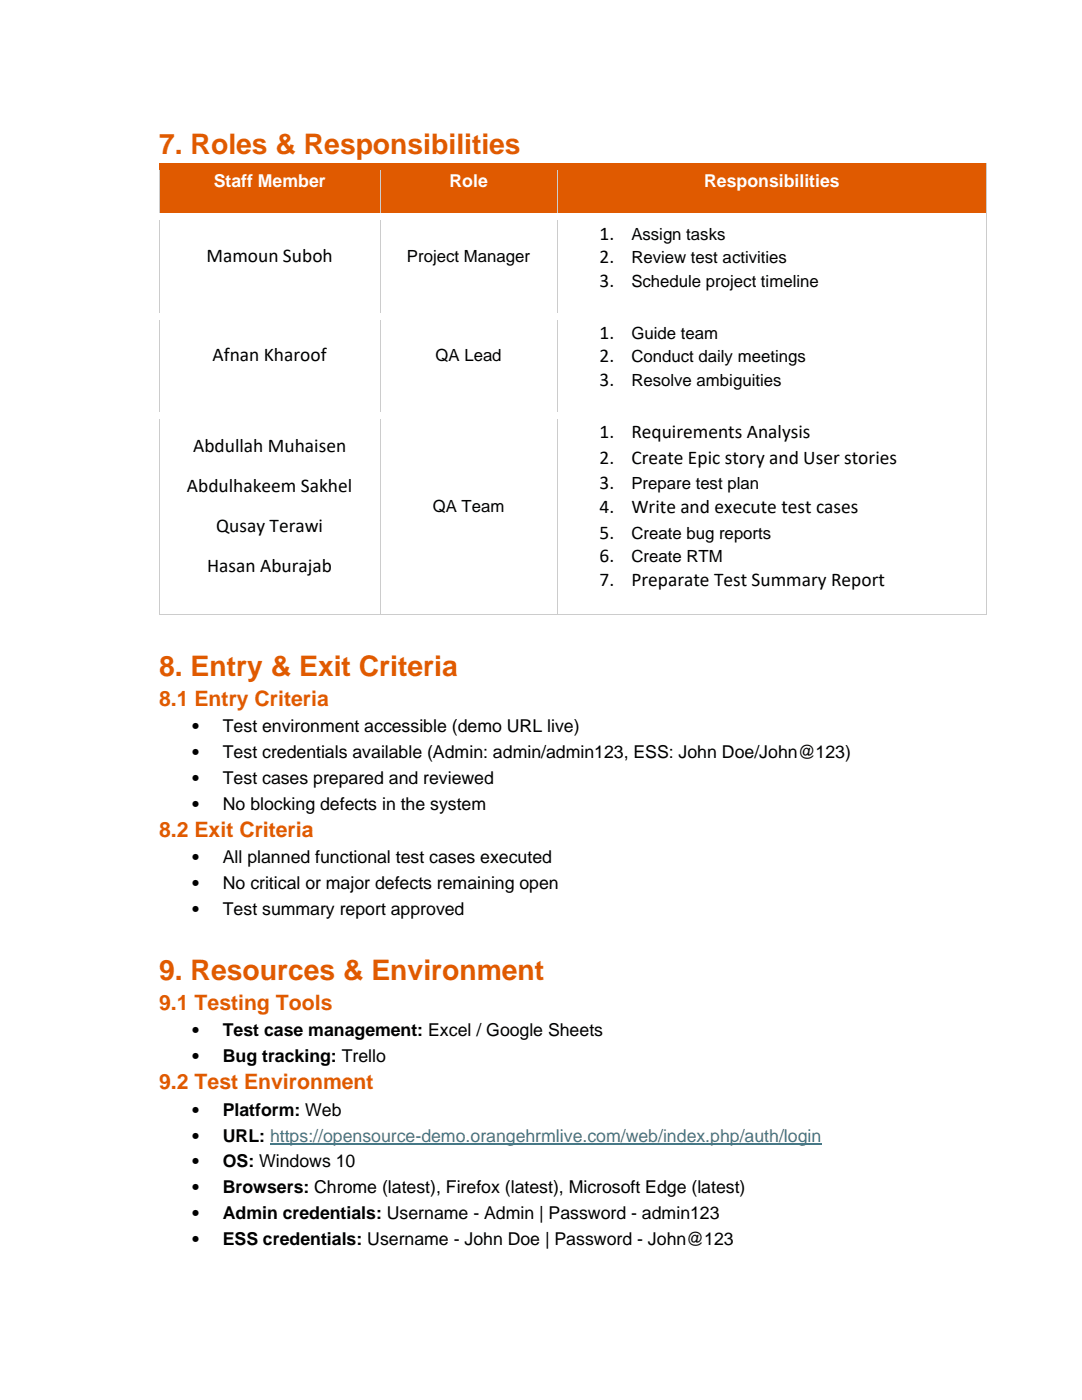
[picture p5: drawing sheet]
<svg xmlns="http://www.w3.org/2000/svg" width="216mm" height="279mm" viewBox="0 0 216 279" stroke-linecap="round" stroke-linejoin="round" font-family="sans-serif">
<defs><g id="words">
<g font-size="5.7" fill="#e05a00">
<text x="31.7" y="30.7">7. Roles &amp; Responsibilities</text>
<text x="31.7" y="134.9">8. Entry &amp; Exit Criteria</text>
<text x="31.7" y="195.7">9. Resources &amp; Environment</text>
</g>
<g font-size="4.2" fill="#e05a00">
<text x="31.7" y="140.8">8.1 Entry Criteria</text>
<text x="31.7" y="167">8.2 Exit Criteria</text>
<text x="31.7" y="201.5">9.1 Testing Tools</text>
<text x="31.7" y="217.4">9.2 Test Environment</text>
</g>
<g font-size="3.9">
<text x="119.6" y="47.8">1.</text>
<text x="41.2" y="52.3">Mamoun Suboh</text>
<text x="119.6" y="52.5">2.</text>
<text x="119.6" y="57.2">3.</text>
<text x="119.6" y="67.6">1.</text>
<text x="42.4" y="72.1">Afnan Kharoof</text>
<text x="119.6" y="72.3">2.</text>
<text x="119.6" y="77">3.</text>
<text x="119.6" y="87.4">1.</text>
<text x="126" y="87.4">Requirements Analysis</text>
<text x="38.6" y="90.3">Abdullah Muhaisen</text>
<text x="119.6" y="92.5">2.</text>
<text x="126" y="92.5">Create Epic story and User stories</text>
<text x="37.3" y="98.2">Abdulhakeem Sakhel</text>
<text x="119.6" y="97.6">3.</text>
<text x="43.1" y="106.1">Qusay Terawi</text>
<text x="119.6" y="102.4">4.</text>
<text x="119.6" y="107.5">5.</text>
<text x="126" y="102.4">Write and execute test cases</text>
<text x="119.6" y="112.2">6.</text>
<text x="41.3" y="114.1">Hasan Aburajab</text>
<text x="119.6" y="116.9">7.</text>
<text x="126" y="116.9">Preparate Test Summary Report</text>
<text x="38.1" y="146.1">•</text>
<text x="38.1" y="151.2">•</text>
<text x="38.1" y="156.4">•</text>
<text x="38.1" y="161.6">•</text>
<text x="38.1" y="172.3">•</text>
<text x="38.1" y="177.4">•</text>
<text x="38.1" y="182.6">•</text>
<text x="38.1" y="206.9">•</text>
<text x="38.1" y="212">•</text>
<text x="38.1" y="222.7">•</text>
<text x="38.1" y="227.9">•</text>
<text x="38.1" y="233">•</text>
<text x="38.1" y="238.2">•</text>
<text x="38.1" y="243.3">•</text>
<text x="38.1" y="248.5">•</text>
</g>
<g font-size="3.5" fill="#fff">
<text x="42.6" y="37.3">Staff Member</text>
<text x="89.7" y="37.3">Role</text>
<text x="140.5" y="37.3">Responsibilities</text>
</g>
<g font-size="3.5">
<text x="44.5" y="146.1">Test environment accessible (demo URL live)</text>
<text x="44.5" y="151.2">Test credentials available (Admin: admin/admin123, ESS: John Doe/John@123)</text>
<text x="44.5" y="156.4">Test cases prepared and reviewed</text>
<text x="44.5" y="161.6">No blocking defects in the system</text>
<text x="44.5" y="172.3">All planned functional test cases executed</text>
<text x="44.5" y="177.4">No critical or major defects remaining open</text>
<text x="44.5" y="182.6">Test summary report approved</text>
<text x="44.5" y="206.9">Test case management: Excel / Google Sheets</text>
<text x="44.5" y="212">Bug tracking: Trello</text>
<text x="44.5" y="222.7">Platform: Web</text>
<text x="44.5" y="227.9">URL: https://opensource-demo.orangehrmlive.com/web/index.php/auth/login</text>
<text x="44.5" y="233">OS: Windows 10</text>
<text x="44.5" y="238.2">Browsers: Chrome (latest), Firefox (latest), Microsoft Edge (latest)</text>
<text x="44.5" y="243.3">Admin credentials: Username - Admin | Password - admin123</text>
<text x="44.5" y="248.5">ESS credentials: Username - John Doe | Password - John@123</text>
</g>
<g font-size="3.3">
<text x="126" y="47.8">Assign tasks</text>
<text x="81.2" y="52.2">Project Manager</text>
<text x="126" y="52.5">Review test activities</text>
<text x="126" y="57.2">Schedule project timeline</text>
<text x="126" y="67.6">Guide team</text>
<text x="86.9" y="72.1">QA Lead</text>
<text x="126" y="72.3">Conduct daily meetings</text>
<text x="126" y="77">Resolve ambiguities</text>
<text x="126" y="97.6">Prepare test plan</text>
<text x="86.3" y="102.1">QA Team</text>
<text x="126" y="107.5">Create bug reports</text>
<text x="126" y="112.2">Create RTM</text>
</g>
</g></defs>
<g fill="#e05a00">
<path d="M31.8 32.6h44v10.1h-44z" fill-rule="evenodd"/>
<path d="M33.9 34h39.9v7.2h-39.9z" fill-rule="evenodd"/>
<path d="M75.9 32.6h35.2v10.1h-35.2z" fill-rule="evenodd"/>
<path d="M78 34h31v7.2h-31z" fill-rule="evenodd"/>
<path d="M111.2 32.6h85.7v10.1h-85.7z" fill-rule="evenodd"/>
<path d="M113.3 34h81.5v7.2h-81.5z" fill-rule="evenodd"/>
</g>
<path d="M31.7 32.6l.1 1.4z" fill-rule="evenodd" fill="#ccc"/>
<path d="M31.8 32.6h44" fill="none" stroke="#ccc" stroke-width=".2"/>
<path d="M31.8 32.6h44v1.4h-44z" fill-rule="evenodd" fill="#e05a00"/>
<path d="M75.8 32.6l.1 1.4z" fill-rule="evenodd" fill="#ccc"/>
<path d="M75.9 32.6h35.2" fill="none" stroke="#ccc" stroke-width=".2"/>
<path d="M75.9 32.6h35.2v1.4h-35.2z" fill-rule="evenodd" fill="#e05a00"/>
<path d="M111.1 32.6l.1 1.4z" fill-rule="evenodd" fill="#ccc"/>
<path d="M111.2 32.6h85.7" fill="none" stroke="#ccc" stroke-width=".2"/>
<path d="M111.2 32.6h85.7v1.4h-85.7z" fill-rule="evenodd" fill="#e05a00"/>
<path d="M196.9 32.6v1.4z" fill-rule="evenodd" fill="#ccc"/>
<path d="M31.8 41.2h44.1v1.5h-44.1z" fill-rule="evenodd" fill="#e05a00"/>
<path d="M31.8 34v8.7" fill="none" stroke="#ccc" stroke-width=".2"/>
<path d="M75.9 41.2h35.3v1.5h-35.3z" fill-rule="evenodd" fill="#e05a00"/>
<path d="M75.9 34v8.7" fill="none" stroke="#ccc" stroke-width=".2"/>
<path d="M111.2 41.2h85.7v1.5h-85.7z" fill-rule="evenodd" fill="#e05a00"/>
<path d="M111.1 34v8.7M196.9 34v8.7" fill="none" stroke="#ccc" stroke-width=".2"/>
<g fill="#fff">
<path d="M31.8 42.7h44v19.8h-44z" fill-rule="evenodd"/>
<path d="M33.9 48.6h39.9v7.9h-39.9z" fill-rule="evenodd"/>
<path d="M75.9 42.7h35.2v19.8h-35.2z" fill-rule="evenodd"/>
<path d="M78 49.1h31v7h-31z" fill-rule="evenodd"/>
<path d="M111.2 42.7h85.7v19.8h-85.7z" fill-rule="evenodd"/>
<path d="M113.3 44.1h81.5v4.7h-81.5z" fill-rule="evenodd"/>
<path d="M113.3 48.8h81.5v4.7h-81.5z" fill-rule="evenodd"/>
<path d="M113.3 53.5h81.5v7.6h-81.5z" fill-rule="evenodd"/>
</g>
<path d="M31.7 42.7l.1 1.4z" fill-rule="evenodd" fill="#ccc"/>
<path d="M31.8 42.7h44" fill="none" stroke="#ccc" stroke-width=".2"/>
<path d="M31.8 42.7h44v1.4h-44z" fill-rule="evenodd" fill="#fff"/>
<path d="M75.8 42.7l.1 1.4z" fill-rule="evenodd" fill="#ccc"/>
<path d="M75.9 42.7h35.2" fill="none" stroke="#ccc" stroke-width=".2"/>
<path d="M75.9 42.7h35.2v1.4h-35.2z" fill-rule="evenodd" fill="#fff"/>
<path d="M111.1 42.7l.1 1.4z" fill-rule="evenodd" fill="#ccc"/>
<path d="M111.2 42.7h85.7" fill="none" stroke="#ccc" stroke-width=".2"/>
<path d="M111.2 42.7h85.7v1.4h-85.7z" fill-rule="evenodd" fill="#fff"/>
<path d="M196.9 42.7v1.4z" fill-rule="evenodd" fill="#ccc"/>
<path d="M31.8 61.1h44.1v1.4h-44.1z" fill-rule="evenodd" fill="#fff"/>
<path d="M31.8 44.1v18.4" fill="none" stroke="#ccc" stroke-width=".2"/>
<path d="M75.9 61.1h35.3v1.4h-35.3z" fill-rule="evenodd" fill="#fff"/>
<path d="M75.9 44.1v18.4" fill="none" stroke="#ccc" stroke-width=".2"/>
<path d="M111.2 61.1h85.7v1.4h-85.7z" fill-rule="evenodd" fill="#fff"/>
<path d="M111.1 44.1v18.4M196.9 44.1v18.4" fill="none" stroke="#ccc" stroke-width=".2"/>
<g fill="#fff">
<path d="M31.8 62.5h44v19.8h-44z" fill-rule="evenodd"/>
<path d="M33.9 68.4h39.9v8h-39.9z" fill-rule="evenodd"/>
<path d="M75.9 62.5h35.2v19.8h-35.2z" fill-rule="evenodd"/>
<path d="M78 68.9h31v7h-31z" fill-rule="evenodd"/>
<path d="M111.2 62.5h85.7v19.8h-85.7z" fill-rule="evenodd"/>
<path d="M113.3 63.9h81.5v4.7h-81.5z" fill-rule="evenodd"/>
<path d="M113.3 68.6h81.5v4.7h-81.5z" fill-rule="evenodd"/>
<path d="M113.3 73.3h81.5v7.6h-81.5z" fill-rule="evenodd"/>
</g>
<path d="M31.7 62.5l.1 1.4z" fill-rule="evenodd" fill="#ccc"/>
<path d="M31.8 62.5h44" fill="none" stroke="#ccc" stroke-width=".2"/>
<path d="M31.8 62.5h44v1.4h-44z" fill-rule="evenodd" fill="#fff"/>
<path d="M75.8 62.5l.1 1.4z" fill-rule="evenodd" fill="#ccc"/>
<path d="M75.9 62.5h35.2" fill="none" stroke="#ccc" stroke-width=".2"/>
<path d="M75.9 62.5h35.2v1.4h-35.2z" fill-rule="evenodd" fill="#fff"/>
<path d="M111.1 62.5l.1 1.4z" fill-rule="evenodd" fill="#ccc"/>
<path d="M111.2 62.5h85.7" fill="none" stroke="#ccc" stroke-width=".2"/>
<path d="M111.2 62.5h85.7v1.4h-85.7z" fill-rule="evenodd" fill="#fff"/>
<path d="M196.9 62.5v1.4z" fill-rule="evenodd" fill="#ccc"/>
<path d="M31.8 80.9h44.1v1.4h-44.1z" fill-rule="evenodd" fill="#fff"/>
<path d="M31.8 63.9v18.4" fill="none" stroke="#ccc" stroke-width=".2"/>
<path d="M75.9 80.9h35.3v1.4h-35.3z" fill-rule="evenodd" fill="#fff"/>
<path d="M75.9 63.9v18.4" fill="none" stroke="#ccc" stroke-width=".2"/>
<path d="M111.2 80.9h85.7v1.4h-85.7z" fill-rule="evenodd" fill="#fff"/>
<path d="M111.1 63.9v18.4M196.9 63.9v18.4" fill="none" stroke="#ccc" stroke-width=".2"/>
<g fill="#fff">
<path d="M31.8 82.3h44v40.2h-44z" fill-rule="evenodd"/>
<path d="M33.9 86.6h39.9v7.9h-39.9z" fill-rule="evenodd"/>
<path d="M33.9 94.5h39.9v7.9h-39.9z" fill-rule="evenodd"/>
<path d="M33.9 102.4h39.9v8h-39.9z" fill-rule="evenodd"/>
<path d="M33.9 110.4h39.9v7.9h-39.9z" fill-rule="evenodd"/>
<path d="M75.9 82.3h35.2v40.2h-35.2z" fill-rule="evenodd"/>
<path d="M78 98.9h31v7h-31z" fill-rule="evenodd"/>
<path d="M111.2 82.3h85.7v40.2h-85.7z" fill-rule="evenodd"/>
<path d="M113.3 83.7h81.5v5.1h-81.5z" fill-rule="evenodd"/>
<path d="M113.3 88.8h81.5v5.1h-81.5z" fill-rule="evenodd"/>
<path d="M113.3 93.9h81.5v4.8h-81.5z" fill-rule="evenodd"/>
<path d="M113.3 98.7h81.5v5.1h-81.5z" fill-rule="evenodd"/>
<path d="M113.3 103.8h81.5v4.7h-81.5z" fill-rule="evenodd"/>
<path d="M113.3 108.5h81.5v4.7h-81.5z" fill-rule="evenodd"/>
<path d="M113.3 113.2h81.5v7.9h-81.5z" fill-rule="evenodd"/>
</g>
<path d="M31.7 82.3l.1 1.4z" fill-rule="evenodd" fill="#ccc"/>
<path d="M31.8 82.3h44" fill="none" stroke="#ccc" stroke-width=".2"/>
<path d="M31.8 82.3h44v1.4h-44z" fill-rule="evenodd" fill="#fff"/>
<path d="M75.8 82.3l.1 1.4z" fill-rule="evenodd" fill="#ccc"/>
<path d="M75.9 82.3h35.2" fill="none" stroke="#ccc" stroke-width=".2"/>
<path d="M75.9 82.3h35.2v1.4h-35.2z" fill-rule="evenodd" fill="#fff"/>
<path d="M111.1 82.3l.1 1.4z" fill-rule="evenodd" fill="#ccc"/>
<path d="M111.2 82.3h85.7" fill="none" stroke="#ccc" stroke-width=".2"/>
<path d="M111.2 82.3h85.7v1.4h-85.7z" fill-rule="evenodd" fill="#fff"/>
<path d="M196.9 82.3v1.4z" fill-rule="evenodd" fill="#ccc"/>
<path d="M31.8 121.1h44.1v1.5h-44.1z" fill-rule="evenodd" fill="#fff"/>
<path d="M31.8 83.7v38.9" fill="none" stroke="#ccc" stroke-width=".2"/>
<path d="M31.8 122.6h44" fill="none" stroke="#ccc" stroke-width=".2"/>
<path d="M75.9 121.1h35.3v1.5h-35.3z" fill-rule="evenodd" fill="#fff"/>
<path d="M75.9 83.7v38.9" fill="none" stroke="#ccc" stroke-width=".2"/>
<path d="M75.9 122.6h35.2" fill="none" stroke="#ccc" stroke-width=".2"/>
<path d="M111.2 121.1h85.7v1.5h-85.7z" fill-rule="evenodd" fill="#fff"/>
<path d="M111.1 83.7v38.9" fill="none" stroke="#ccc" stroke-width=".2"/>
<path d="M196.9 83.7v38.9h-85.7" fill="none" stroke="#ccc" stroke-width=".2"/>
<path d="M53.9 228.4h110" fill="none" stroke="#467886" stroke-width=".25"/>
<use href="#words"/>
</svg>
